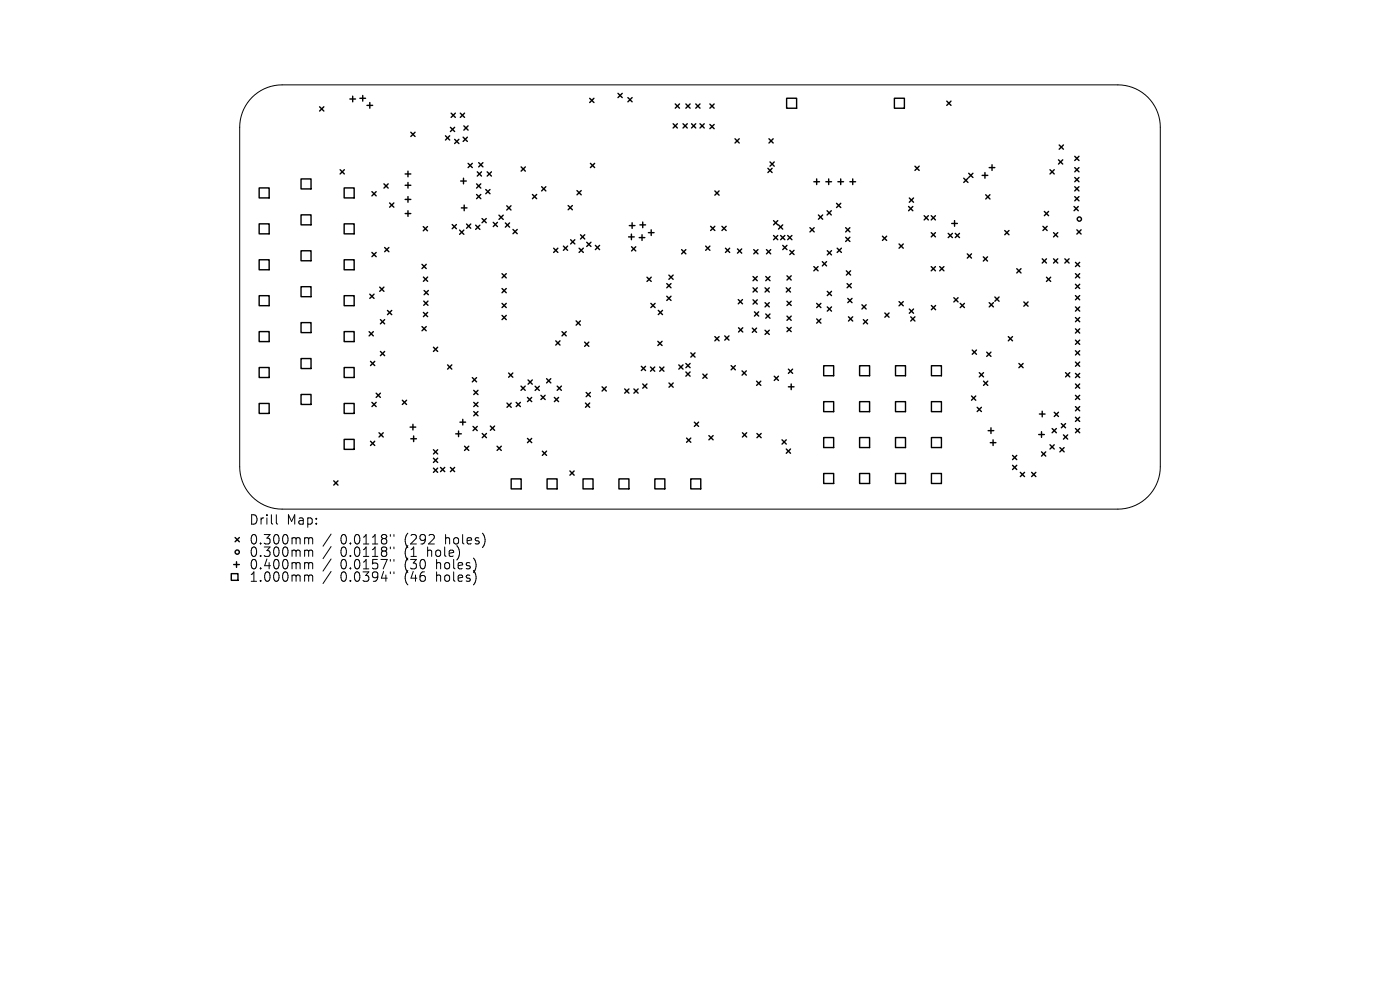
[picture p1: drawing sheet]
<svg xmlns="http://www.w3.org/2000/svg" width="297mm" height="210mm" viewBox="0 0 297 210" stroke-linecap="round" stroke-linejoin="round" font-family="sans-serif">
<defs><g id="words">
<g font-size="2.8">
<text x="52.8" y="111.6">Drill</text>
<text x="60.8" y="111.6">Map:</text>
<text x="52.8" y="115.8">0.300mm</text>
<text x="52.8" y="118.4">0.300mm</text>
<text x="72.2" y="115.8">0.0118&quot;</text>
<text x="72.2" y="118.4">0.0118&quot;</text>
<text x="85.9" y="115.8">(292</text>
<text x="85.9" y="118.4">(1</text>
<text x="90.9" y="118.4">hole)</text>
<text x="94.7" y="115.8">holes)</text>
<text x="52.8" y="121.1">0.400mm</text>
<text x="52.8" y="123.7">1.000mm</text>
<text x="72.2" y="121.1">0.0157&quot;</text>
<text x="72.2" y="123.7">0.0394&quot;</text>
<text x="85.9" y="121.1">(30</text>
<text x="85.9" y="123.7">(46</text>
<text x="92.8" y="121.1">holes)</text>
<text x="92.8" y="123.7">holes)</text>
</g>
</g></defs>
<g fill="none" stroke="#000" stroke-width=".21">
<path d="M53.5 20.6a9 9 0 0 1 6.4-2.6h177.3a9 9 0 0 1 9 9v72a9 9 0 0 1-9 9h-177.3a9 9 0 0 1-9-9v-72a9 9 0 0 1 2.6-6.4zM58.6 109.2v1.7l.3 .3M64.9 114.1h.3l.3 .2M64.9 116.7l.5 .1 .1 .2M64.9 119.3h.3l.3 .3M65.5 114.3l.3-.2 .4 .1 .1 1.2M65.5 114.3v1.1M65.5 117v1M65.5 119.6v1.1M65.5 117l.3-.3 .4 .1 .1 1.2M65.5 119.6l.3-.3 .4 .1 .1 1.3M70.2 113.3l-1.7 2.6"/>
<path d="M70.2 115.9l-1.7 2.6M70.2 118.6l-1.7 2.5M82.8 113.4v.4M82.8 116v.4M82.8 118.7v.4M83.6 113.4v.4M83.6 116v.4M83.6 118.7v.4M64.9 122h.3l.3 .3M65.5 122.3v1M65.5 122.3l.3-.3 .4 .1 .1 1.2M70.2 121.2l-1.7 2.6"/>
<path d="M82.8 121.3v.4M83.6 121.3v.4"/>
</g>
<g fill="none" stroke="#000" stroke-width=".3">
<path d="M131.1 19.8l.9 .9M132 19.8l-.9 .9M55 39.9h2.1v2.1h-2.1zM63.9 38h2.1v2.1h-2.1zM67.8 22.7l.9 .9M68.7 22.7l-.9 .9M72.2 36l.9 .9M73 39.9h2.1v2.1h-2.1zM73.1 36l-.9 .9M74.2 21h1.2M74.8 20.4v1.2M76.4 20.9h1.2"/>
<path d="M77 20.3v1.2M77.9 22.4h1.2M78.5 21.8v1.2M81.5 39l.9 .9M82.4 39l-.9 .9M86 36.9h1.2M86 39.3h1.2M86.6 36.3v1.2M86.6 38.7v1.2M87.2 28.1l.9 .9M88.1 28.1l-.9 .9M94.5 28.8l.9 .9"/>
<path d="M95.4 28.8l-.9 .9M95.6 27l.9 .9M95.7 24l.9 .9M96.5 27l-.9 .9M96.5 29.6l.9 .9M96.6 24l-.9 .9M97.4 29.6l-.9 .9M97.7 24l.9 .9M97.7 38.4h1.2M98.3 29.1l.9 .9M98.3 37.8v1.2M98.4 26.7l.9 .9"/>
<path d="M98.6 24l-.9 .9M99.2 29.1l-.9 .9M99.3 26.7l-.9 .9M99.3 34.7l.9 .9M100.2 34.7l-.9 .9M101.1 39l.9 .9M101.3 36.5l.9 .9M101.6 34.5l.9 .9M102 39l-.9 .9M102.2 36.5l-.9 .9M102.5 34.5l-.9 .9M103.4 36.5l.9 .9"/>
<path d="M104.3 36.5l-.9 .9M110.6 35.4l.9 .9M111.5 35.4l-.9 .9M114.9 39.6l.9 .9M115.8 39.6l-.9 .9M125.1 20.9l.9 .9M125.3 34.7l.9 .9M126 20.9l-.9 .9M126.2 34.7l-.9 .9M133.2 20.7l.9 .9M134.1 20.7l-.9 .9M142.8 26.3l.9 .9"/>
<path d="M143.3 22.1l.9 .9M143.7 26.3l-.9 .9M144.2 22.1l-.9 .9M144.9 26.3l.9 .9M145.5 22.1l.9 .9M145.8 26.3l-.9 .9M146.4 22.1l-.9 .9M146.7 26.3l.9 .9M147.6 26.3l-.9 .9M147.6 22.1l.9 .9M148.5 22.1l-.9 .9M148.5 26.3l.9 .9"/>
<path d="M149.4 26.3l-.9 .9M150.6 22.1l.9 .9M150.6 26.4l.9 .9M151.5 22.1l-.9 .9M151.5 26.4l-.9 .9M155.9 29.4l.9 .9M156.8 29.4l-.9 .9M162.9 35.7l.9 .9M163.1 29.4l.9 .9M163.4 34.4l.9 .9M163.8 35.7l-.9 .9M164 29.4l-.9 .9"/>
<path d="M164.3 34.4l-.9 .9M166.9 20.8h2.1v2.2h-2.1zM172.7 38.6h1.2M173.3 38v1.2M175.2 38.6h1.2M175.8 38v1.2M177.8 38.6h1.2M178.4 38v1.2M180.3 38.6h1.2M180.9 38v1.2M189.7 20.8h2.2v2.2h-2.2zM194.1 35.3l.9 .9"/>
<path d="M195 35.3l-.9 .9M200.9 21.5l.9 .9M201.8 21.5l-.9 .9M204.5 37.8l.9 .9M205.4 37.8l-.9 .9M205.5 36.8l.9 .9M206.4 36.8l-.9 .9M208.4 37.2h1.2M209 36.6v1.2M209.9 35.6h1.2M210.5 35v1.2M222.8 36l.9 .9"/>
<path d="M223.7 36l-.9 .9M224.6 33.9l.9 .9M224.7 30.8l.9 .9M225.5 33.9l-.9 .9M225.6 30.8l-.9 .9M228 33.2l.9 .9M228 35.6l.9 .9M228 37.7l.9 .9M228 39.6l.9 .9M228.9 33.2l-.9 .9M228.9 35.6l-.9 .9M228.9 37.7l-.9 .9"/>
<path d="M228.9 39.6l-.9 .9M55 47.5h2.1v2.1h-2.1zM55 55.1h2.1v2.1h-2.1zM63.9 45.6h2.1v2.1h-2.1zM63.9 53.2h2.1v2.1h-2.1zM73 47.5h2.1v2.1h-2.1zM73 55.1h2.1v2.1h-2.1zM78.9 40.7l.9 .9M78.9 53.6l.9 .9M79.8 40.7l-.9 .9M79.8 53.6l-.9 .9M81.6 52.5l.9 .9"/>
<path d="M82.5 52.5l-.9 .9M82.7 43.1l.9 .9M83.6 43.1l-.9 .9M86 42.3h1.2M86 45.3h1.2M86.6 41.7v1.2M86.6 44.7v1.2M89.5 56.1l.9 .9M89.8 48.1l.9 .9M89.8 58.8l.9 .9M90.4 56.1l-.9 .9M90.7 48.1l-.9 .9"/>
<path d="M90.7 58.8l-.9 .9M95.9 47.6l.9 .9M96.8 47.6l-.9 .9M97.5 48.8l.9 .9M97.9 44.1h1.2M98.4 48.8l-.9 .9M98.5 43.5v1.2M99 47.5l.9 .9M99.9 47.5l-.9 .9M100.9 47.8l.9 .9M101.1 41.3l.9 .9M101.8 47.8l-.9 .9"/>
<path d="M102 41.3l-.9 .9M102.3 46.4l.9 .9M103.1 40.2l.9 .9M103.2 46.4l-.9 .9M104 40.2l-.9 .9M104.6 47.2l.9 .9M105.5 47.2l-.9 .9M105.9 45.6l.9 .9M106.5 58.1l.9 .9M106.8 45.6l-.9 .9M107.2 47.3l.9 .9M107.4 58.1l-.9 .9"/>
<path d="M107.5 43.7l.9 .9M108.1 47.3l-.9 .9M108.4 43.7l-.9 .9M108.8 48.7l.9 .9M109.7 48.7l-.9 .9M113 41.3l.9 .9M113.9 41.3l-.9 .9M117.5 52.7l.9 .9M118.4 52.7l-.9 .9M119.5 52.2l.9 .9M120.4 52.2l-.9 .9M120.5 43.6l.9 .9"/>
<path d="M121.1 50.9l.9 .9M121.4 43.6l-.9 .9M122 50.9l-.9 .9M122.4 40.4l.9 .9M122.9 52.6l.9 .9M123.2 49.8l.9 .9M123.3 40.4l-.9 .9M123.8 52.6l-.9 .9M124.1 49.8l-.9 .9M124.5 51.4l.9 .9M125.4 51.4l-.9 .9M126.3 52.1l.9 .9"/>
<path d="M127.2 52.1l-.9 .9M133.4 50.3h1.2M133.5 47.9h1.2M134 49.7v1.2M134 52.3l.9 .9M134.1 47.3v1.2M134.9 52.3l-.9 .9M135.6 50.4h1.2M135.8 47.7h1.2M136.2 49.8v1.2M136.4 47.1v1.2M137.3 58.8l.9 .9"/>
<path d="M137.6 49.4h1.2M138.2 58.8l-.9 .9M138.2 48.8v1.2M141.9 58.4l.9 .9M142.8 58.4l-.9 .9M144.6 53l.9 .9M145.5 53l-.9 .9M149.7 52.2l.9 .9M150.6 52.2l-.9 .9M150.8 48l.9 .9M151.7 48l-.9 .9M151.7 40.5l.9 .9"/>
<path d="M152.6 40.5l-.9 .9M153.2 48l.9 .9M153.9 52.7l.9 .9M154.1 48l-.9 .9M154.8 52.7l-.9 .9M156.5 52.8l.9 .9M157.4 52.8l-.9 .9M159.8 58.7l.9 .9M159.9 53l.9 .9M160.7 58.7l-.9 .9M160.8 53l-.9 .9M162.5 58.7l.9 .9"/>
<path d="M162.6 53l.9 .9M163.4 58.7l-.9 .9M163.5 53l-.9 .9M164.1 46.8l.9 .9M164.1 50l.9 .9M165 46.8l-.9 .9M165 50l-.9 .9M165.2 47.7l.9 .9M165.6 50l.9 .9M166.1 47.7l-.9 .9M166.1 52.1l.9 .9M166.5 50l-.9 .9"/>
<path d="M167 52.1l-.9 .9M167 58.5l.9 .9M167.1 50l.9 .9M167.6 53.1l.9 .9M167.9 58.5l-.9 .9M168 50l-.9 .9M168.5 53.1l-.9 .9M171.8 48.3l.9 .9M172.7 56.6l.9 .9M172.7 48.3l-.9 .9M173.6 56.6l-.9 .9M173.6 45.6l.9 .9"/>
<path d="M174.5 55.5l.9 .9M174.5 45.6l-.9 .9M175.4 55.5l-.9 .9M175.5 44.7l.9 .9M175.5 53.2l.9 .9M176.4 44.7l-.9 .9M176.4 53.2l-.9 .9M177.5 43.1l.9 .9M177.6 52.7l.9 .9M178.4 43.1l-.9 .9M178.5 52.7l-.9 .9M179.4 48.3l.9 .9"/>
<path d="M179.4 50.3l.9 .9M179.6 57.5l.9 .9M180.3 48.3l-.9 .9M180.3 50.3l-.9 .9M180.5 57.5l-.9 .9M187.2 50.1l.9 .9M188.1 50.1l-.9 .9M190.7 51.8l.9 .9M191.6 51.8l-.9 .9M192.8 43.8l.9 .9M192.9 42l.9 .9M193.7 43.8l-.9 .9"/>
<path d="M193.8 42l-.9 .9M196.1 45.8l.9 .9M197 45.8l-.9 .9M197.6 45.8l.9 .9M197.6 49.3l.9 .9M197.6 56.6l.9 .9M198.5 56.6l-.9 .9M198.5 45.8l-.9 .9M198.5 49.3l-.9 .9M199.4 56.6l.9 .9M200.3 56.6l-.9 .9M201.2 49.5l.9 .9"/>
<path d="M201.9 47.4h1.2M202.1 49.5l-.9 .9M202.5 46.8v1.2M202.7 49.5l.9 .9M203.6 49.5l-.9 .9M205.2 53.9l.9 .9M206.1 53.9l-.9 .9M208.6 54.5l.9 .9M209.1 41.3l.9 .9M209.5 54.5l-.9 .9M210 41.3l-.9 .9M213.2 48.9l.9 .9"/>
<path d="M214.1 48.9l-.9 .9M215.7 57l.9 .9M216.6 57l-.9 .9M221.1 54.9l.9 .9M221.3 48l.9 .9M221.6 44.9l.9 .9M222 54.9l-.9 .9M222 58.8l.9 .9M222.2 48l-.9 .9M222.5 44.9l-.9 .9M222.9 58.8l-.9 .9M223.5 49.4l.9 .9"/>
<path d="M223.5 54.9l.9 .9M224.4 49.4l-.9 .9M224.4 54.9l-.9 .9M225.9 54.9l.9 .9M226.8 54.9l-.9 .9M227.9 43.8l.9 .9M228 41.7l.9 .9M228.2 55.7l.9 .9M228.2 58.1l.9 .9M228.5 48.8l.9 .9M228.8 43.8l-.9 .9M228.9 41.7l-.9 .9"/>
<path d="M229.1 55.7l-.9 .9M229.1 58.1l-.9 .9M229.4 48.8l-.9 .9M55 62.7h2.1v2.1h-2.1zM55 70.3h2.1v2.2h-2.1zM55 78h2.1v2.1h-2.1zM63.9 60.8h2.1v2.1h-2.1zM63.9 68.4h2.1v2.2h-2.1zM63.9 76.1h2.1v2.1h-2.1zM73 62.7h2.1v2.1h-2.1zM73 70.3h2.1v2.2h-2.1zM73 78h2.1v2.1h-2.1z"/>
<path d="M78.3 70.4l.9 .9M78.5 62.4l.9 .9M78.6 76.7l.9 .9M79.2 70.4l-.9 .9M79.4 62.4l-.9 .9M79.5 76.7l-.9 .9M80.6 60.9l.9 .9M80.7 67.8l.9 .9M80.7 74.6l.9 .9M81.5 60.9l-.9 .9M81.6 74.6l-.9 .9M81.6 67.8l-.9 .9"/>
<path d="M82.2 65.9l.9 .9M83.1 65.9l-.9 .9M89.5 69.3l.9 .9M89.8 66.3l.9 .9M89.9 63.9l.9 .9M90 61.6l.9 .9M90.4 69.3l-.9 .9M90.7 66.3l-.9 .9M90.8 63.9l-.9 .9M90.9 61.6l-.9 .9M92 73.7l.9 .9M92.9 73.7l-.9 .9"/>
<path d="M95 77.4l.9 .9M95.9 77.4l-.9 .9M106.5 61.2l.9 .9M106.5 64.4l.9 .9M106.5 66.9l.9 .9M107.4 61.2l-.9 .9M107.4 64.4l-.9 .9M107.4 66.9l-.9 .9M107.9 79.1l.9 .9M108.8 79.1l-.9 .9M117.9 72.3l.9 .9M118.8 72.3l-.9 .9"/>
<path d="M119.2 70.4l.9 .9M120.1 70.4l-.9 .9M122.2 68.1l.9 .9M123.1 68.1l-.9 .9M124 72.6l.9 .9M124.9 72.6l-.9 .9M136.1 77.7l.9 .9M137 77.7l-.9 .9M138 77.9l.9 .9M138.1 64.4l.9 .9M138.9 77.9l-.9 .9M139 64.4l-.9 .9"/>
<path d="M139.6 72.4l.9 .9M139.7 65.8l.9 .9M140 77.9l.9 .9M140.5 72.4l-.9 .9M140.6 65.8l-.9 .9M140.9 77.9l-.9 .9M141.5 60.2l.9 .9M141.5 62.8l.9 .9M142.4 60.2l-.9 .9M142.4 62.8l-.9 .9M144 77.4l.9 .9M144.9 77.4l-.9 .9"/>
<path d="M145.5 78.9l.9 .9M145.5 77.1l.9 .9M146.4 77.1l-.9 .9M146.4 78.9l-.9 .9M146.6 74.9l.9 .9M147.5 74.9l-.9 .9M149.1 79.4l.9 .9M150 79.4l-.9 .9M151.7 71.4l.9 .9M152.6 71.4l-.9 .9M153.8 71.3l.9 .9M154.7 71.3l-.9 .9"/>
<path d="M155.1 77.6l.9 .9M156 77.6l-.9 .9M156.6 63.5l.9 .9M156.7 69.5l.9 .9M157.4 78.7l.9 .9M157.5 63.5l-.9 .9M157.6 69.5l-.9 .9M158.3 78.7l-.9 .9M159.6 69.6l.9 .9M159.8 61.1l.9 .9M159.8 63.6l.9 .9M160.1 66.2l.9 .9"/>
<path d="M160.5 69.6l-.9 .9M160.7 61.1l-.9 .9M160.7 63.6l-.9 .9M161 66.2l-.9 .9M162.3 61.1l.9 .9M162.3 64.2l.9 .9M162.3 70.1l.9 .9M162.5 66.6l.9 .9M163.2 61.1l-.9 .9M163.2 64.2l-.9 .9M163.2 70.1l-.9 .9M163.4 66.6l-.9 .9"/>
<path d="M164.3 79.8l.9 .9M165.2 79.8l-.9 .9M166.8 61.1l.9 .9M167 63.9l.9 .9M167 67.1l.9 .9M167 69.5l.9 .9M167.3 78.3l.9 .9M167.7 61.1l-.9 .9M167.9 63.9l-.9 .9M167.9 67.1l-.9 .9M167.9 69.5l-.9 .9M168.2 78.3l-.9 .9"/>
<path d="M173.3 64.4l.9 .9M173.3 67.7l.9 .9M174.2 64.4l-.9 .9M174.2 67.7l-.9 .9M174.7 77.6h2.2v2.1h-2.2zM175.5 61.8l.9 .9M175.5 65.1l.9 .9M176.4 61.8l-.9 .9M176.4 65.1l-.9 .9M179.7 60.2l.9 .9M179.9 63.3l.9 .9M180 67.2l.9 .9"/>
<path d="M180.6 60.2l-.9 .9M180.8 63.3l-.9 .9M180.9 67.2l-.9 .9M182.4 77.6h2.1v2.1h-2.1zM182.9 64.7l.9 .9M183.2 67.8l.9 .9M183.8 64.7l-.9 .9M184.1 67.8l-.9 .9M187.7 66.4l.9 .9M188.6 66.4l-.9 .9M190 77.6h2.1v2.1h-2.1zM190.7 64l.9 .9"/>
<path d="M191.6 64l-.9 .9M192.9 65.6l.9 .9M193.2 67.2l.9 .9M193.8 65.6l-.9 .9M194.1 67.2l-.9 .9M197.6 64.8l.9 .9M197.6 77.6h2.1v2.1h-2.1zM198.5 64.8l-.9 .9M202.4 63.2l.9 .9M203.3 63.2l-.9 .9M203.7 64.4l.9 .9M204.6 64.4l-.9 .9"/>
<path d="M206.3 74.3l.9 .9M207.2 74.3l-.9 .9M207.8 79.1l.9 .9M208.7 79.1l-.9 .9M209.3 74.7l.9 .9M209.9 64.2l.9 .9M210.2 74.7l-.9 .9M210.8 64.2l-.9 .9M211.1 63l.9 .9M212 63l-.9 .9M213.9 71.4l.9 .9M214.8 71.4l-.9 .9"/>
<path d="M216.2 77.1l.9 .9M217.1 77.1l-.9 .9M217.2 64.1l.9 .9M218.1 64.1l-.9 .9M226.1 79.1l.9 .9M227 79.1l-.9 .9M228.2 60.3l.9 .9M228.2 62.7l.9 .9M228.2 65.1l.9 .9M228.2 67.4l.9 .9M228.2 69.8l.9 .9M228.2 72.2l.9 .9"/>
<path d="M228.2 74.4l.9 .9M228.2 76.8l.9 .9M228.2 79.2l.9 .9M229.1 65.1l-.9 .9M229.1 60.3l-.9 .9M229.1 62.7l-.9 .9M229.1 67.4l-.9 .9M229.1 69.8l-.9 .9M229.1 72.2l-.9 .9M229.1 74.4l-.9 .9M229.1 76.8l-.9 .9M229.1 79.2l-.9 .9"/>
<path d="M55 85.6h2.1v2.1h-2.1zM63.9 83.7h2.1v2.1h-2.1zM73 85.6h2.1v2.1h-2.1zM73 93.2h2.1v2.1h-2.1zM78.6 93.6l.9 .9M78.9 85.4l.9 .9M79.5 93.6l-.9 .9M79.8 85.4l-.9 .9M79.8 83.4l.9 .9M80.4 91.8l.9 .9M80.7 83.4l-.9 .9M81.3 91.8l-.9 .9"/>
<path d="M85.4 84.9l.9 .9M86.3 84.9l-.9 .9M87 90.6h1.2M87.2 93.1h1.2M87.6 90v1.2M87.8 92.5v1.2M92 95.4l.9 .9M92 97.2l.9 .9M92 99.3l.9 .9M92.9 95.4l-.9 .9M92.9 97.2l-.9 .9M92.9 99.3l-.9 .9"/>
<path d="M93.5 99.2l.9 .9M94.4 99.2l-.9 .9M95.6 99.2l.9 .9M96.5 99.2l-.9 .9M96.7 92h1.2M97.3 91.4v1.2M97.6 89.6h1.2M98.2 89v1.2M98.6 94.7l.9 .9M99.5 94.7l-.9 .9M100.2 80.1l.9 .9M100.4 90.5l.9 .9"/>
<path d="M100.5 82.8l.9 .9M100.5 85.4l.9 .9M100.5 87.3l.9 .9M101.1 80.1l-.9 .9M101.3 90.5l-.9 .9M101.4 82.8l-.9 .9M101.4 85.4l-.9 .9M101.4 87.3l-.9 .9M102.3 92l.9 .9M103.2 92l-.9 .9M104 90.4l.9 .9M104.9 90.4l-.9 .9"/>
<path d="M105.5 94.7l.9 .9M106.4 94.7l-.9 .9M107.6 85.5l.9 .9M108.5 85.5l-.9 .9M109.5 85.4l.9 .9M110.4 85.4l-.9 .9M110.5 81.9l.9 .9M111.4 81.9l-.9 .9M111.9 84.3l.9 .9M111.9 93l.9 .9M112 80.6l.9 .9M112.8 84.3l-.9 .9"/>
<path d="M112.8 93l-.9 .9M112.9 80.6l-.9 .9M113.5 81.9l.9 .9M114.4 81.9l-.9 .9M114.8 83.9l.9 .9M115.1 95.7l.9 .9M115.7 83.9l-.9 .9M116 95.7l-.9 .9M116 80.3l.9 .9M116.9 80.3l-.9 .9M117.6 84.3l.9 .9M118.2 81.9l.9 .9"/>
<path d="M118.5 84.3l-.9 .9M119.1 81.9l-.9 .9M120.9 99.9l.9 .9M121.8 99.9l-.9 .9M124.2 85.5l.9 .9M124.4 83.3l.9 .9M125.1 85.5l-.9 .9M125.3 83.3l-.9 .9M127.7 82.1l.9 .9M128.6 82.1l-.9 .9M132.5 82.5l.9 .9M133.4 82.5l-.9 .9"/>
<path d="M134.5 82.5l.9 .9M135.4 82.5l-.9 .9M136.4 81.5l.9 .9M137.3 81.5l-.9 .9M141.9 81.2l.9 .9M142.8 81.2l-.9 .9M145.7 92.9l.9 .9M146.6 92.9l-.9 .9M147.3 89.6l.9 .9M148.2 89.6l-.9 .9M150.4 92.4l.9 .9M151.3 92.4l-.9 .9"/>
<path d="M157.5 91.8l.9 .9M158.4 91.8l-.9 .9M160.5 80.9l.9 .9M160.6 92l.9 .9M161.4 80.9l-.9 .9M161.5 92l-.9 .9M165.9 93.3l.9 .9M166.8 93.3l-.9 .9M166.8 95.3l.9 .9M167.3 82.1h1.2M167.7 95.3l-.9 .9M167.9 81.5v1.2"/>
<path d="M174.7 85.2h2.2v2.1h-2.2zM174.7 92.8h2.2v2.1h-2.2zM182.4 85.2h2.1v2.1h-2.1zM182.4 92.8h2.1v2.1h-2.1zM190 85.2h2.1v2.1h-2.1zM190 92.8h2.1v2.1h-2.1zM197.6 85.2h2.1v2.1h-2.1zM197.6 92.8h2.1v2.1h-2.1zM206.1 84l.9 .9M207 84l-.9 .9M207.3 86.4l.9 .9M208.2 86.4l-.9 .9"/>
<path d="M208.7 80.9l.9 .9M209.6 80.9l-.9 .9M209.6 91.4h1.2M210.1 93.9h1.2M210.2 90.8v1.2M210.7 93.3v1.2M214.8 96.6l.9 .9M214.8 98.7l.9 .9M215.7 96.6l-.9 .9M215.7 98.7l-.9 .9M220.4 92.2h1.2M220.5 87.8h1.2"/>
<path d="M221 95.9l.9 .9M221 91.6v1.2M221.1 87.2v1.2M221.9 95.9l-.9 .9M222.8 94.4l.9 .9M223.2 90.9l.9 .9M223.7 94.4l-.9 .9M223.7 87.5l.9 .9M224.1 90.9l-.9 .9M224.6 87.5l-.9 .9M224.9 95l.9 .9M225.2 89.9l.9 .9"/>
<path d="M225.6 92.3l.9 .9M225.8 95l-.9 .9M226.1 89.9l-.9 .9M226.5 92.3l-.9 .9M228.2 81.5l.9 .9M228.2 83.9l.9 .9M228.2 86.3l.9 .9M228.2 88.5l.9 .9M228.2 90.9l.9 .9M229.1 88.5l-.9 .9M229.1 90.9l-.9 .9M229.1 81.5l-.9 .9"/>
<path d="M229.1 83.9l-.9 .9M229.1 86.3l-.9 .9M49.6 119.8h1.2M49.9 114l.9 .9M50.2 119.2v1.2M50.8 114l-.9 .9M70.8 102l.9 .9M71.7 102l-.9 .9M108.4 101.6h2.2v2.1h-2.2zM116.1 101.6h2.1v2.1h-2.1zM123.7 101.6h2.1v2.1h-2.1zM131.3 101.6h2.1v2.1h-2.1z"/>
<path d="M138.9 101.6h2.1v2.1h-2.1zM146.5 101.6h2.2v2.1h-2.2zM174.7 100.4h2.2v2.2h-2.2zM182.4 100.4h2.1v2.2h-2.1zM190 100.4h2.1v2.2h-2.1zM197.6 100.4h2.1v2.2h-2.1zM216.5 100.2l.9 .9M217.4 100.2l-.9 .9M218.9 100.2l.9 .9M219.8 100.2l-.9 .9M49.1 121.7h1.4v1.4h-1.4z"/>
<circle cx="229" cy="46.5" r=".45"/>
<circle cx="50.3" cy="117.1" r=".45"/>
</g>
<use href="#words"/>
</svg>
